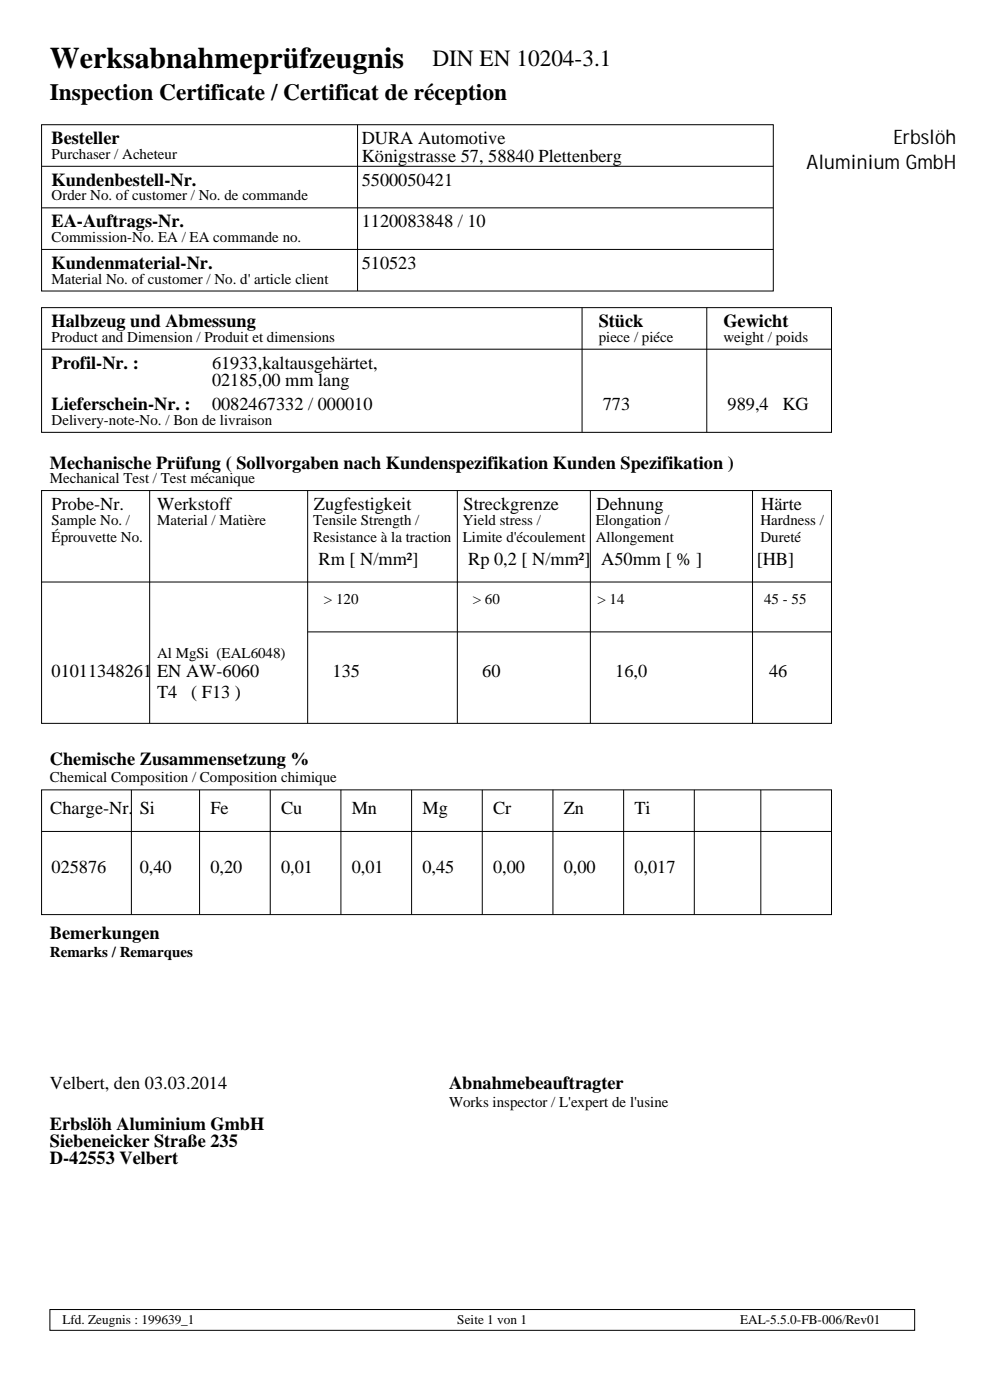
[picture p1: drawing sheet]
<svg xmlns="http://www.w3.org/2000/svg" width="210mm" height="297mm" viewBox="0 0 210 297" stroke-linecap="round" stroke-linejoin="round" font-family="sans-serif">
<defs><g id="words">
<text font-size="6.3" x="10.6" y="14.5">Werksabnahmeprüfzeugnis</text>
<g font-size="4.9">
<text x="91.7" y="14.1">DIN EN 10204-3.1</text>
<text x="10.6" y="21.2">Inspection Certificate / Certificat de réception</text>
</g>
<g font-size="4.2">
<text x="171.1" y="35.8">Aluminium GmbH</text>
<text x="189.5" y="30.5">Erbslöh</text>
</g>
<g font-size="3.9">
<text x="10.9" y="30.6">Besteller</text>
<text x="76.7" y="30.6">DURA Automotive</text>
<text x="76.7" y="34.3">Königstrasse 57, 58840 Plettenberg</text>
<text x="10.9" y="39.4">Kundenbestell-Nr.</text>
<text x="76.7" y="39.4">5500050421</text>
<text x="10.9" y="48.3">EA-Auftrags-Nr.</text>
<text x="76.7" y="48.3">1120083848 / 10</text>
<text x="10.9" y="57.1">Kundenmaterial-Nr.</text>
<text x="76.7" y="57.1">510523</text>
<text x="10.9" y="69.4">Halbzeug und Abmessung</text>
<text x="127" y="69.4">Stück</text>
<text x="153.5" y="69.4">Gewicht</text>
<text x="10.9" y="78.2">Profil-Nr. :</text>
<text x="45" y="78.2">61933,kaltausgehärtet,</text>
<text x="45" y="82">02185,00 mm lang</text>
<text x="10.9" y="87.1">Lieferschein-Nr. :</text>
<text x="45" y="87.1">0082467332 / 000010</text>
<text x="127.9" y="87.1">773</text>
<text x="154.3" y="87.1">989,4</text>
<text x="166" y="87.1">KG</text>
<text x="10.6" y="99.4">Mechanische Prüfung ( Sollvorgaben nach Kundenspezifikation Kunden Spezifikation )</text>
<text x="10.9" y="108.2">Probe-Nr.</text>
<text x="33.3" y="108.2">Werkstoff</text>
<text x="66.6" y="108.2">Zugfestigkeit</text>
<text x="98.3" y="108.2">Streckgrenze</text>
<text x="126.6" y="108.2">Dehnung</text>
<text x="161.5" y="108.2">Härte</text>
<text x="67.6" y="119.9">Rm [ N/mm²]</text>
<text x="99.3" y="119.9">Rp 0,2 [ N/mm²]</text>
<text x="127.5" y="119.9">A50mm [ % ]</text>
<text x="160.5" y="119.9">[HB]</text>
<text x="10.9" y="143.7">01011348261</text>
<text x="33.3" y="143.7">EN AW-6060</text>
<text x="70.6" y="143.7">135</text>
<text x="102.3" y="143.7">60</text>
<text x="130.5" y="143.7">16,0</text>
<text x="163.2" y="143.7">46</text>
<text x="33.3" y="148.1">T4</text>
<text x="40.6" y="148.1">( F13 )</text>
<text x="10.6" y="162.2">Chemische Zusammensetzung %</text>
<text x="10.7" y="172.8">Charge-Nr.</text>
<text x="29.6" y="172.8">Si</text>
<text x="44.6" y="172.8">Fe</text>
<text x="59.6" y="172.8">Cu</text>
<text x="74.6" y="172.8">Mn</text>
<text x="89.6" y="172.8">Mg</text>
<text x="104.6" y="172.8">Cr</text>
<text x="119.6" y="172.8">Zn</text>
<text x="134.6" y="172.8">Ti</text>
<text x="10.9" y="185.1">025876</text>
<text x="29.6" y="185.1">0,40</text>
<text x="44.6" y="185.1">0,20</text>
<text x="59.6" y="185.1">0,01</text>
<text x="74.6" y="185.1">0,01</text>
<text x="89.6" y="185.1">0,45</text>
<text x="104.6" y="185.1">0,00</text>
<text x="119.6" y="185.1">0,00</text>
<text x="134.6" y="185.1">0,017</text>
<text x="10.6" y="199.2">Bemerkungen</text>
<text x="10.6" y="231">Velbert, den 03.03.2014</text>
<text x="95.2" y="231">Abnahmebeauftragter</text>
<text x="10.6" y="239.8">Erbslöh Aluminium GmbH</text>
<text x="10.6" y="243.3">Siebeneicker Straße 235</text>
<text x="10.6" y="246.9">D-42553 Velbert</text>
</g>
<g font-size="3.2">
<text x="10.9" y="33.7">Purchaser / Acheteur</text>
<text x="10.9" y="42.5">Order No. of customer / No. de commande</text>
<text x="10.9" y="51.3">Commission-No. EA / EA commande no.</text>
<text x="10.9" y="60.2">Material No. of customer / No. d' article client</text>
<text x="10.9" y="72.5">Product and Dimension / Produit et dimensions</text>
<text x="127" y="72.5">piece / piéce</text>
<text x="153.5" y="72.5">weight / poids</text>
<text x="10.9" y="90.1">Delivery-note-No. / Bon de livraison</text>
<text x="10.6" y="102.5">Mechanical Test / Test mécanique</text>
<text x="10.9" y="111.3">Sample No. /</text>
<text x="33.3" y="111.3">Material / Matière</text>
<text x="66.4" y="111.3">Tensile Strength /</text>
<text x="98.2" y="111.3">Yield stress /</text>
<text x="126.4" y="111.3">Elongation /</text>
<text x="161.3" y="111.3">Hardness /</text>
<text x="10.9" y="115">Éprouvette No.</text>
<text x="66.4" y="115">Resistance à la traction</text>
<text x="98.2" y="115">Limite d'écoulement</text>
<text x="126.4" y="115">Allongement</text>
<text x="161.3" y="115">Dureté</text>
<text x="68.7" y="128.1">&gt; 120</text>
<text x="100.3" y="128.1">&gt; 60</text>
<text x="126.7" y="128.1">&gt; 14</text>
<text x="162.1" y="128.1">45 - 55</text>
<text x="33.3" y="139.5">Al MgSi (EAL6048)</text>
<text x="10.6" y="166">Chemical Composition / Composition chimique</text>
<text x="10.6" y="203">Remarks / Remarques</text>
<text x="95.2" y="234.8">Works inspector / L'expert de l'usine</text>
</g>
<g font-size="2.8">
<text x="13.2" y="280.9">Lfd. Zeugnis : 199639_1</text>
<text x="97" y="280.9">Seite 1 von 1</text>
<text x="157" y="280.9">EAL-5.5.0-FB-006/Rev01</text>
</g>
</g></defs>
<g fill="none" stroke="#000" stroke-width=".21">
<path d="M8.8 26.5h155.2v35.2h-155.2zM8.8 35.3h155.2M75.8 26.5v35.2M8.8 44.1h155.2M8.8 52.9h155.2M8.8 65.3h167.6v26.4h-167.6zM8.8 74.1h167.6M123.5 65.3v26.4M149.9 65.3v26.4M8.8 104.1h167.6v49.4h-167.6zM31.7 104.1v49.4M65.3 104.1v49.4"/>
<path d="M97 104.1v49.4M125.2 104.1v49.4M159.6 104.1v49.4M8.8 123.5h167.6M65.3 134.1h111.1M8.8 167.6h167.6v26.4h-167.6zM8.8 176.4h167.6M27.9 167.6v26.4M42.3 167.6v26.4M57.3 167.6v26.4M72.3 167.6v26.4M87.3 167.6v26.4"/>
<path d="M102.3 167.6v26.4M117.3 167.6v26.4M132.3 167.6v26.4M147.3 167.6v26.4M161.4 167.6v26.4M10.6 277.8h183.4v4.4h-183.4z"/>
</g>
<use href="#words"/>
</svg>
